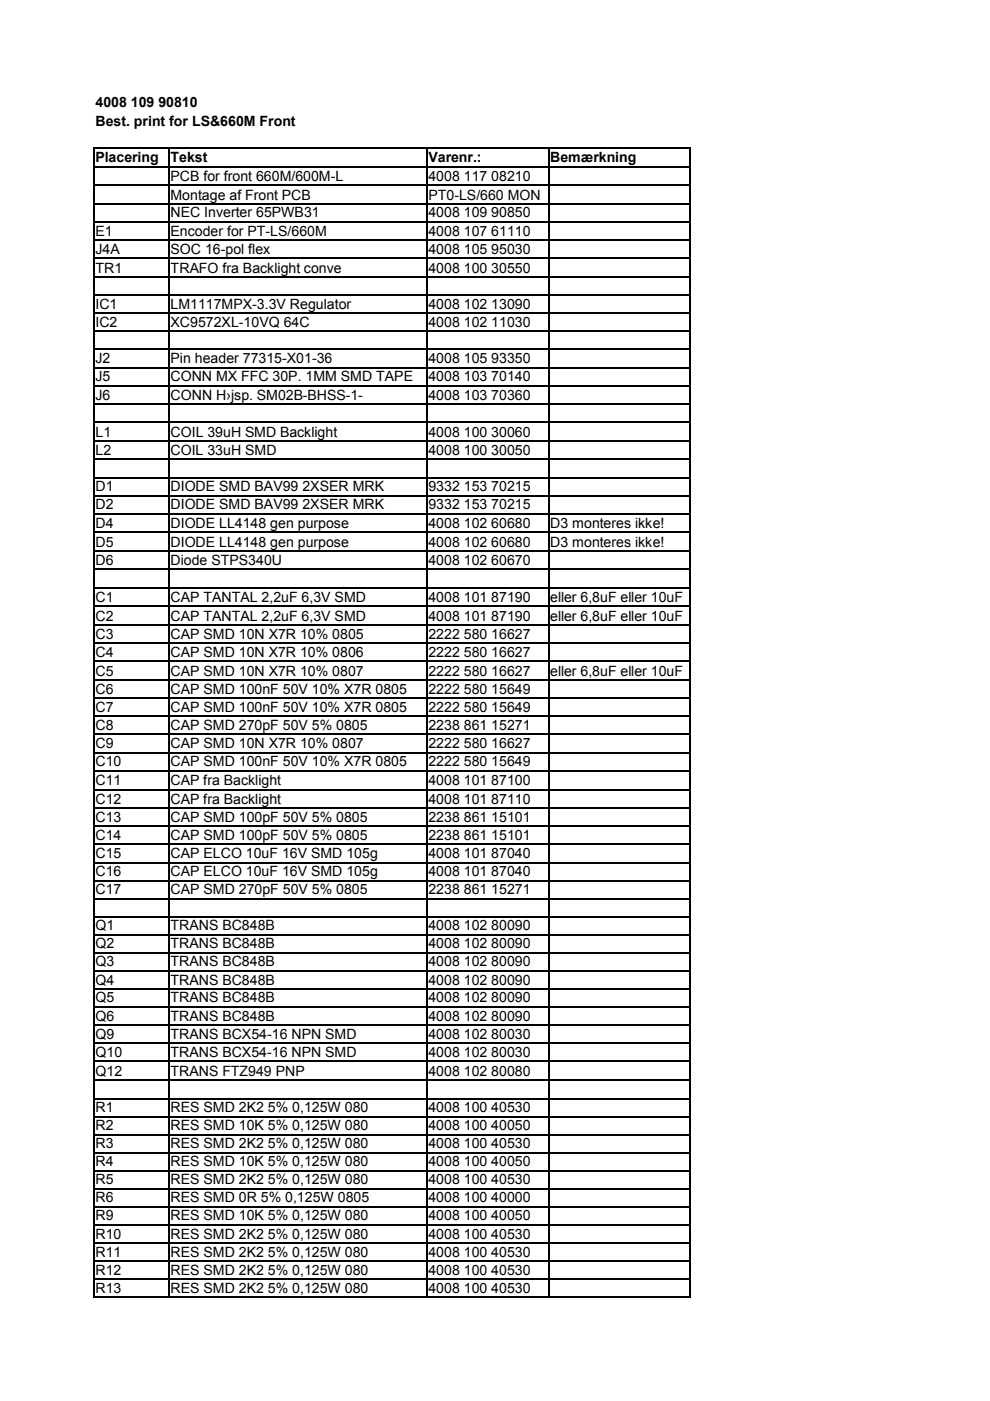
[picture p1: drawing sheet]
<svg xmlns="http://www.w3.org/2000/svg" width="210mm" height="297mm" viewBox="0 0 210 297" stroke-linecap="round" stroke-linejoin="round" font-family="sans-serif">
<defs><g id="words">
<g font-size="3">
<text x="20.2" y="22.8">4008 109 90810</text>
<text x="20.2" y="26.6">Best. print for LS&amp;660M Front</text>
<text x="20.2" y="34.4">Placering</text>
<text x="36.2" y="34.4">Tekst</text>
<text x="90.8" y="34.4">Varenr.:</text>
<text x="116.7" y="34.4">Bemærkning</text>
<text x="36.2" y="38.3">PCB for front 660M/600M-L</text>
<text x="90.8" y="38.3">4008 117 08210</text>
<text x="36.2" y="46.1">NEC Inverter 65PWB31</text>
<text x="36.2" y="42.3">Montage af Front PCB</text>
<text x="90.8" y="42.3">PT0-LS/660 MON</text>
<text x="90.8" y="46.1">4008 109 90850</text>
<text x="20.2" y="50">E1</text>
<text x="20.2" y="53.8">J4A</text>
<text x="36.2" y="50">Encoder for PT-LS/660M</text>
<text x="36.2" y="53.8">SOC 16-pol flex</text>
<text x="90.8" y="50">4008 107 61110</text>
<text x="90.8" y="53.8">4008 105 95030</text>
<text x="20.2" y="57.8">TR1</text>
<text x="36.2" y="57.8">TRAFO fra Backlight conve</text>
<text x="90.8" y="57.8">4008 100 30550</text>
<text x="20.2" y="65.4">IC1</text>
<text x="36.2" y="65.4">LM1117MPX-3.3V Regulator</text>
<text x="90.8" y="65.4">4008 102 13090</text>
<text x="20.2" y="69.3">IC2</text>
<text x="36.2" y="69.3">XC9572XL-10VQ 64C</text>
<text x="90.8" y="69.3">4008 102 11030</text>
<text x="20.2" y="76.9">J2</text>
<text x="36.2" y="76.9">Pin header 77315-X01-36</text>
<text x="90.8" y="76.9">4008 105 93350</text>
<text x="20.2" y="80.8">J5</text>
<text x="36.2" y="80.8">CONN MX FFC 30P. 1MM SMD TAPE</text>
<text x="90.8" y="80.8">4008 103 70140</text>
<text x="20.2" y="84.7">J6</text>
<text x="36.2" y="84.8">CONN H›jsp. SM02B-BHSS-1-</text>
<text x="90.8" y="84.7">4008 103 70360</text>
<text x="20.2" y="92.6">L1</text>
<text x="36.2" y="92.6">COIL 39uH SMD Backlight</text>
<text x="90.8" y="92.6">4008 100 30060</text>
<text x="20.2" y="96.4">L2</text>
<text x="36.2" y="96.4">COIL 33uH SMD</text>
<text x="90.8" y="96.4">4008 100 30050</text>
<text x="20.2" y="104.1">D1</text>
<text x="20.2" y="107.9">D2</text>
<text x="36.2" y="104.1">DIODE SMD BAV99 2XSER MRK</text>
<text x="36.2" y="107.9">DIODE SMD BAV99 2XSER MRK</text>
<text x="90.8" y="104.1">9332 153 70215</text>
<text x="90.8" y="107.9">9332 153 70215</text>
<text x="20.2" y="111.9">D4</text>
<text x="36.2" y="111.9">DIODE LL4148 gen purpose</text>
<text x="90.8" y="111.9">4008 102 60680</text>
<text x="116.7" y="112">D3 monteres ikke!</text>
<text x="20.2" y="115.9">D5</text>
<text x="20.2" y="119.8">D6</text>
<text x="36.2" y="115.9">DIODE LL4148 gen purpose</text>
<text x="36.2" y="119.8">Diode STPS340U</text>
<text x="90.8" y="115.9">4008 102 60680</text>
<text x="90.8" y="119.8">4008 102 60670</text>
<text x="116.7" y="116">D3 monteres ikke!</text>
<text x="20.2" y="127.6">C1</text>
<text x="20.2" y="131.6">C2</text>
<text x="36.2" y="127.6">CAP TANTAL 2,2uF 6,3V SMD</text>
<text x="36.2" y="131.6">CAP TANTAL 2,2uF 6,3V SMD</text>
<text x="90.8" y="127.6">4008 101 87190</text>
<text x="90.8" y="131.6">4008 101 87190</text>
<text x="116.7" y="127.6">eller 6,8uF eller 10uF</text>
<text x="116.7" y="131.6">eller 6,8uF eller 10uF</text>
<text x="20.2" y="135.4">C3</text>
<text x="36.2" y="135.4">CAP SMD 10N X7R 10% 0805</text>
<text x="90.8" y="135.4">2222 580 16627</text>
<text x="20.2" y="139.2">C4</text>
<text x="20.2" y="143.2">C5</text>
<text x="36.2" y="139.2">CAP SMD 10N X7R 10% 0806</text>
<text x="36.2" y="143.2">CAP SMD 10N X7R 10% 0807</text>
<text x="90.8" y="139.2">2222 580 16627</text>
<text x="90.8" y="143.2">2222 580 16627</text>
<text x="116.7" y="143.3">eller 6,8uF eller 10uF</text>
<text x="20.2" y="147.1">C6</text>
<text x="36.2" y="147.1">CAP SMD 100nF 50V 10% X7R 0805</text>
<text x="90.8" y="147.1">2222 580 15649</text>
<text x="20.2" y="150.9">C7</text>
<text x="20.2" y="154.7">C8</text>
<text x="36.2" y="150.9">CAP SMD 100nF 50V 10% X7R 0805</text>
<text x="36.2" y="154.7">CAP SMD 270pF 50V 5% 0805</text>
<text x="90.8" y="150.9">2222 580 15649</text>
<text x="90.8" y="154.7">2238 861 15271</text>
<text x="20.2" y="158.6">C9</text>
<text x="36.2" y="158.6">CAP SMD 10N X7R 10% 0807</text>
<text x="90.8" y="158.6">2222 580 16627</text>
<text x="20.2" y="162.4">C10</text>
<text x="20.2" y="166.4">C11</text>
<text x="36.2" y="162.4">CAP SMD 100nF 50V 10% X7R 0805</text>
<text x="36.2" y="166.4">CAP fra Backlight</text>
<text x="90.8" y="162.4">2222 580 15649</text>
<text x="90.8" y="166.4">4008 101 87100</text>
<text x="20.2" y="170.4">C12</text>
<text x="36.2" y="170.4">CAP fra Backlight</text>
<text x="90.8" y="170.4">4008 101 87110</text>
<text x="20.2" y="174.2">C13</text>
<text x="20.2" y="178">C14</text>
<text x="36.2" y="174.2">CAP SMD 100pF 50V 5% 0805</text>
<text x="36.2" y="178">CAP SMD 100pF 50V 5% 0805</text>
<text x="90.8" y="174.2">2238 861 15101</text>
<text x="90.8" y="178">2238 861 15101</text>
<text x="20.2" y="181.9">C15</text>
<text x="20.2" y="185.7">C16</text>
<text x="36.2" y="181.9">CAP ELCO 10uF 16V SMD 105g</text>
<text x="36.2" y="185.7">CAP ELCO 10uF 16V SMD 105g</text>
<text x="90.8" y="181.9">4008 101 87040</text>
<text x="90.8" y="185.7">4008 101 87040</text>
<text x="20.2" y="189.6">C17</text>
<text x="36.2" y="189.6">CAP SMD 270pF 50V 5% 0805</text>
<text x="90.8" y="189.6">2238 861 15271</text>
<text x="20.2" y="197.2">Q1</text>
<text x="36.2" y="197.2">TRANS BC848B</text>
<text x="90.8" y="197.2">4008 102 80090</text>
<text x="20.2" y="201">Q2</text>
<text x="36.2" y="201">TRANS BC848B</text>
<text x="90.8" y="201">4008 102 80090</text>
<text x="20.2" y="204.9">Q3</text>
<text x="20.2" y="208.7">Q4</text>
<text x="36.2" y="204.9">TRANS BC848B</text>
<text x="36.2" y="208.7">TRANS BC848B</text>
<text x="90.8" y="204.9">4008 102 80090</text>
<text x="90.8" y="208.7">4008 102 80090</text>
<text x="20.2" y="212.5">Q5</text>
<text x="36.2" y="212.5">TRANS BC848B</text>
<text x="90.8" y="212.5">4008 102 80090</text>
<text x="20.2" y="216.4">Q6</text>
<text x="20.2" y="220.2">Q9</text>
<text x="36.2" y="216.4">TRANS BC848B</text>
<text x="36.2" y="220.2">TRANS BCX54-16 NPN SMD</text>
<text x="90.8" y="216.4">4008 102 80090</text>
<text x="90.8" y="220.2">4008 102 80030</text>
<text x="20.2" y="224.1">Q10</text>
<text x="36.2" y="224.1">TRANS BCX54-16 NPN SMD</text>
<text x="90.8" y="224.1">4008 102 80030</text>
<text x="20.2" y="228.1">Q12</text>
<text x="36.2" y="228.1">TRANS FTZ949 PNP</text>
<text x="90.8" y="228.1">4008 102 80080</text>
<text x="20.2" y="235.8">R1</text>
<text x="20.2" y="239.6">R2</text>
<text x="36.2" y="235.8">RES SMD 2K2 5% 0,125W 080</text>
<text x="36.2" y="239.6">RES SMD 10K 5% 0,125W 080</text>
<text x="90.8" y="235.8">4008 100 40530</text>
<text x="90.8" y="239.6">4008 100 40050</text>
<text x="20.2" y="243.4">R3</text>
<text x="36.2" y="243.4">RES SMD 2K2 5% 0,125W 080</text>
<text x="90.8" y="243.4">4008 100 40530</text>
<text x="20.2" y="247.3">R4</text>
<text x="20.2" y="251.1">R5</text>
<text x="36.2" y="247.3">RES SMD 10K 5% 0,125W 080</text>
<text x="36.2" y="251.1">RES SMD 2K2 5% 0,125W 080</text>
<text x="90.8" y="247.3">4008 100 40050</text>
<text x="90.8" y="251.1">4008 100 40530</text>
<text x="20.2" y="254.9">R6</text>
<text x="36.2" y="254.9">RES SMD 0R 5% 0,125W 0805</text>
<text x="90.8" y="254.9">4008 100 40000</text>
<text x="20.2" y="258.7">R9</text>
<text x="20.2" y="262.6">R10</text>
<text x="36.2" y="258.7">RES SMD 10K 5% 0,125W 080</text>
<text x="36.2" y="262.6">RES SMD 2K2 5% 0,125W 080</text>
<text x="90.8" y="258.7">4008 100 40050</text>
<text x="90.8" y="262.6">4008 100 40530</text>
<text x="20.2" y="266.4">R11</text>
<text x="36.2" y="266.4">RES SMD 2K2 5% 0,125W 080</text>
<text x="90.8" y="266.4">4008 100 40530</text>
<text x="20.2" y="270.3">R12</text>
<text x="20.2" y="274.1">R13</text>
<text x="36.2" y="270.3">RES SMD 2K2 5% 0,125W 080</text>
<text x="36.2" y="274.1">RES SMD 2K2 5% 0,125W 080</text>
<text x="90.8" y="270.3">4008 100 40530</text>
<text x="90.8" y="274.1">4008 100 40530</text>
</g>
</g></defs>
<g fill="none" stroke="#000" stroke-width=".28">
<path d="M19.8 31.4h126.6M19.8 35.4h126.6M19.8 39.3h126.6M19.9 31.3v243.8M35.8 31.3v243.8M90.5 31.3v243.8M116.3 31.3v243.8M146.4 31.3v243.8h-126.6M19.8 43.3h126.6M19.8 47.1h126.6M19.8 50.9h126.6M19.8 54.8h126.6"/>
<path d="M19.8 58.7h126.6M19.8 62.6h126.6M19.8 66.4h126.6M19.8 70.2h126.6M19.8 74.1h126.6M19.8 77.9h126.6M19.8 81.7h126.6M19.8 85.8h126.6M19.8 89.6h126.6M19.8 93.6h126.6M19.8 97.4h126.6M19.8 101.2h126.6"/>
<path d="M19.8 105.1h126.6M19.8 108.9h126.6M19.8 112.9h126.6M19.8 116.9h126.6M19.8 120.7h126.6M19.8 124.6h126.6M19.8 128.6h126.6M19.8 132.5h126.6M19.8 136.4h126.6M19.8 140.2h126.6M19.8 144.2h126.6M19.8 148.1h126.6"/>
<path d="M19.8 151.9h126.6M19.8 155.7h126.6M19.8 159.6h126.6M19.8 163.4h126.6M19.8 167.4h126.6M19.8 171.4h126.6M19.8 175.2h126.6M19.8 179h126.6M19.8 182.9h126.6M19.8 186.7h126.6M19.8 190.5h126.6M19.8 194.4h126.6"/>
<path d="M19.8 198.2h126.6M19.8 202h126.6M19.8 205.9h126.6M19.8 209.7h126.6M19.8 213.5h126.6M19.8 217.4h126.6M19.8 221.2h126.6M19.8 225h126.6M19.8 229.1h126.6M19.8 232.9h126.6M19.8 236.7h126.6M19.8 240.6h126.6"/>
<path d="M19.8 244.4h126.6M19.8 248.2h126.6M19.8 252.1h126.6M19.8 255.9h126.6M19.8 259.8h126.6M19.8 263.6h126.6M19.8 267.4h126.6M19.8 271.3h126.6"/>
</g>
<use href="#words"/>
</svg>
